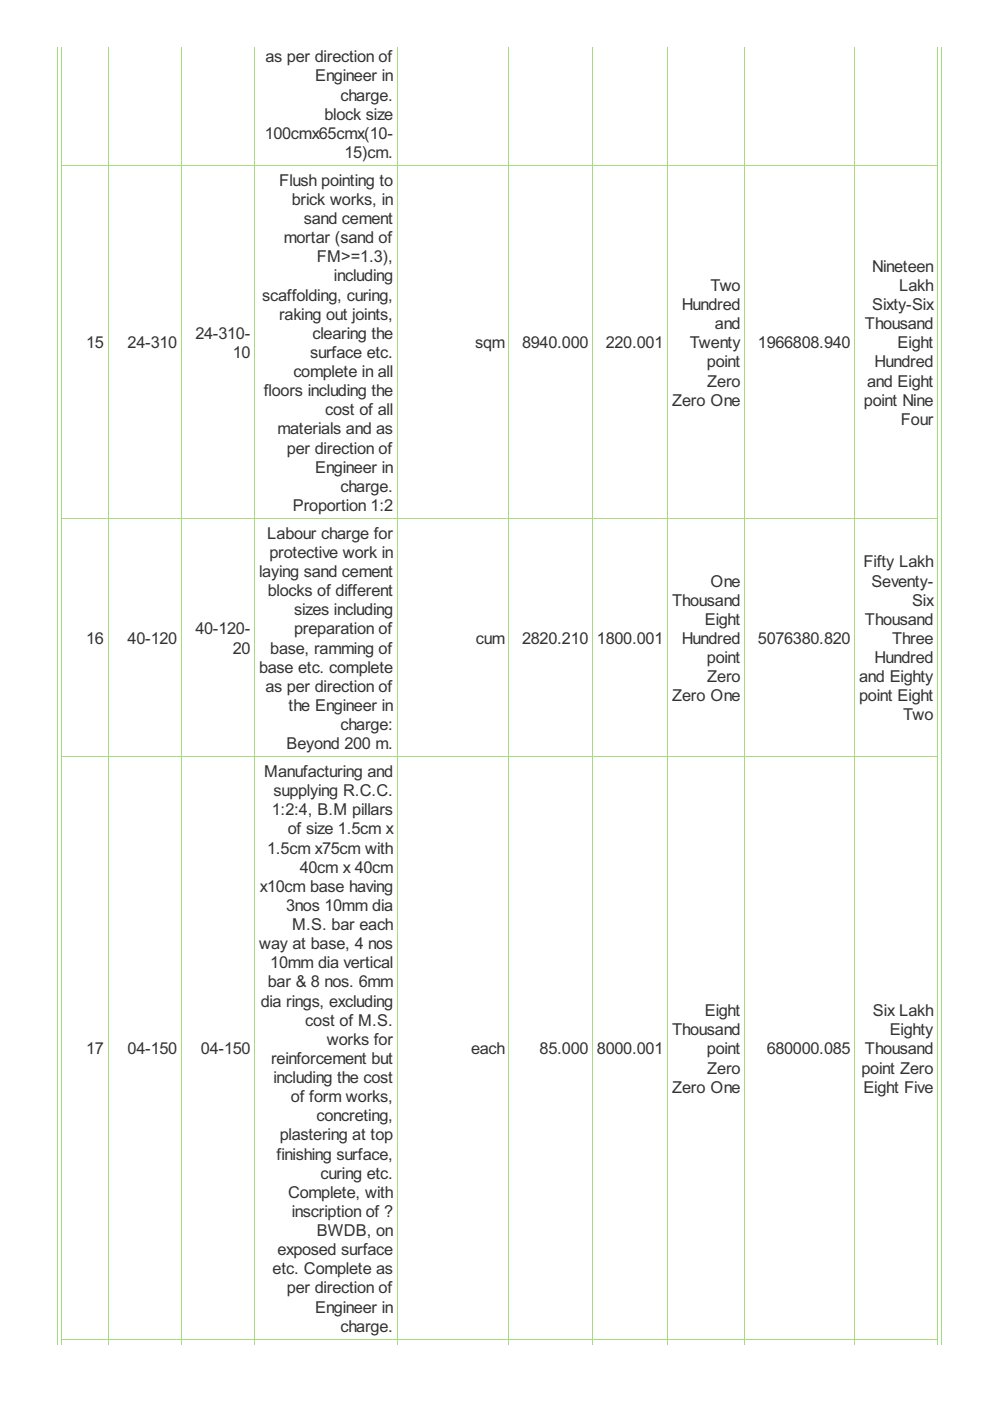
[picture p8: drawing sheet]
<svg xmlns="http://www.w3.org/2000/svg" width="210mm" height="297mm" viewBox="0 0 210 297" stroke-linecap="round" stroke-linejoin="round" font-family="sans-serif">
<defs><g id="words">
<g font-size="3.9" fill="#333">
<text x="56.3" y="13.2">as per direction of</text>
<text x="66.8" y="17.3">Engineer in</text>
<text x="72.2" y="21.3">charge.</text>
<text x="56.1" y="29.4">100cmx65cmx(10-</text>
<text x="68.8" y="25.4">block size</text>
<text x="73" y="33.5">15)cm.</text>
<text x="59.2" y="39.4">Flush pointing to</text>
<text x="61.9" y="43.4">brick works, in</text>
<text x="64.4" y="47.5">sand cement</text>
<text x="60.2" y="51.6">mortar (sand of</text>
<text x="67.2" y="55.6">FM&gt;=1.3),</text>
<text x="70.8" y="59.7">including</text>
<text x="184.9" y="57.6">Nineteen</text>
<text x="55.6" y="63.7">scaffolding, curing,</text>
<text x="144.5" y="65.7">Hundred</text>
<text x="150.6" y="61.7">Two</text>
<text x="184.9" y="65.7">Sixty-Six</text>
<text x="190.7" y="61.7">Lakh</text>
<text x="41.4" y="71.8">24-310-</text>
<text x="59.2" y="67.8">raking out joints,</text>
<text x="66.3" y="71.8">clearing the</text>
<text x="151.6" y="69.8">and</text>
<text x="183.4" y="69.8">Thousand</text>
<text x="18.3" y="73.9">15</text>
<text x="27.1" y="73.9">24-310</text>
<text x="49.4" y="75.9">10</text>
<text x="65.7" y="75.9">surface etc.</text>
<text x="100.7" y="73.9">sqm</text>
<text x="110.7" y="73.9">8940.000</text>
<text x="128.4" y="73.9">220.001</text>
<text x="146.2" y="73.9">Twenty</text>
<text x="149.9" y="77.9">point</text>
<text x="160.7" y="73.9">1966808.940</text>
<text x="185.4" y="77.9">Hundred</text>
<text x="190.3" y="73.9">Eight</text>
<text x="55.9" y="84">floors including the</text>
<text x="62.2" y="79.9">complete in all</text>
<text x="149.9" y="82">Zero</text>
<text x="183.8" y="82">and Eight</text>
<text x="69" y="88">cost of all</text>
<text x="142.5" y="86">Zero One</text>
<text x="183.2" y="86">point Nine</text>
<text x="58.8" y="92.1">materials and as</text>
<text x="191" y="90.1">Four</text>
<text x="60.8" y="96.2">per direction of</text>
<text x="66.8" y="100.2">Engineer in</text>
<text x="72.2" y="104.3">charge.</text>
<text x="62.1" y="108.3">Proportion 1:2</text>
<text x="56.7" y="114.2">Labour charge for</text>
<text x="57.1" y="118.3">protective work in</text>
<text x="54.9" y="122.3">laying sand cement</text>
<text x="150.6" y="124.4">One</text>
<text x="183.1" y="120.3">Fifty Lakh</text>
<text x="184.7" y="124.4">Seventy-</text>
<text x="56.8" y="126.4">blocks of different</text>
<text x="62.4" y="130.5">sizes including</text>
<text x="142.5" y="128.4">Thousand</text>
<text x="193.4" y="128.4">Six</text>
<text x="18.3" y="136.5">16</text>
<text x="27.1" y="136.5">40-120</text>
<text x="41.4" y="134.5">40-120-</text>
<text x="62.4" y="134.5">preparation of</text>
<text x="100.9" y="136.5">cum</text>
<text x="110.7" y="136.5">2820.210</text>
<text x="126.6" y="136.5">1800.001</text>
<text x="144.5" y="136.5">Hundred</text>
<text x="149.4" y="132.5">Eight</text>
<text x="160.7" y="136.5">5076380.820</text>
<text x="183.4" y="132.5">Thousand</text>
<text x="189.1" y="136.5">Three</text>
<text x="49.4" y="138.6">20</text>
<text x="54.9" y="142.6">base etc. complete</text>
<text x="57.3" y="138.6">base, ramming of</text>
<text x="149.9" y="140.6">point</text>
<text x="185.4" y="140.6">Hundred</text>
<text x="56.3" y="146.7">as per direction of</text>
<text x="142.5" y="148.7">Zero One</text>
<text x="149.9" y="144.6">Zero</text>
<text x="182.2" y="144.6">and Eighty</text>
<text x="182.2" y="148.7">point Eight</text>
<text x="61.2" y="150.7">the Engineer in</text>
<text x="72.2" y="154.8">charge:</text>
<text x="191.5" y="152.8">Two</text>
<text x="60.7" y="158.8">Beyond 200 m.</text>
<text x="56" y="164.8">Manufacturing and</text>
<text x="57.6" y="172.9">1:2:4, B.M pillars</text>
<text x="58" y="168.8">supplying R.C.C.</text>
<text x="61" y="176.9">of size 1.5cm x</text>
<text x="56.6" y="181">1.5cm x75cm with</text>
<text x="63.5" y="185">40cm x 40cm</text>
<text x="55.1" y="189.1">x10cm base having</text>
<text x="60.7" y="193.1">3nos 10mm dia</text>
<text x="61.9" y="197.2">M.S. bar each</text>
<text x="54.9" y="201.2">way at base, 4 nos</text>
<text x="56.8" y="209.4">bar &amp; 8 nos. 6mm</text>
<text x="57.3" y="205.3">10mm dia vertical</text>
<text x="55.3" y="213.4">dia rings, excluding</text>
<text x="149.4" y="215.4">Eight</text>
<text x="185.1" y="215.4">Six Lakh</text>
<text x="64.7" y="217.5">cost of M.S.</text>
<text x="69.3" y="221.5">works for</text>
<text x="142.5" y="219.5">Thousand</text>
<text x="188.6" y="219.5">Eighty</text>
<text x="18.3" y="223.6">17</text>
<text x="27.1" y="223.6">04-150</text>
<text x="42.6" y="223.6">04-150</text>
<text x="57.5" y="225.6">reinforcement but</text>
<text x="99.9" y="223.6">each</text>
<text x="114.4" y="223.6">85.000</text>
<text x="126.6" y="223.6">8000.001</text>
<text x="149.9" y="223.6">point</text>
<text x="149.9" y="227.6">Zero</text>
<text x="162.6" y="223.6">680000.085</text>
<text x="182.7" y="227.6">point Zero</text>
<text x="183.4" y="223.6">Thousand</text>
<text x="58" y="229.6">including the cost</text>
<text x="61.7" y="233.7">of form works,</text>
<text x="142.5" y="231.7">Zero One</text>
<text x="183.1" y="231.7">Eight Five</text>
<text x="67.1" y="237.7">concreting,</text>
<text x="58.7" y="245.9">finishing surface,</text>
<text x="59.3" y="241.8">plastering at top</text>
<text x="67.9" y="249.9">curing etc.</text>
<text x="61.1" y="254">Complete, with</text>
<text x="61.9" y="258">inscription of ?</text>
<text x="67.2" y="262.1">BWDB, on</text>
<text x="58.8" y="266.1">exposed surface</text>
<text x="57.8" y="270.2">etc. Complete as</text>
<text x="60.8" y="274.2">per direction of</text>
<text x="66.8" y="278.3">Engineer in</text>
<text x="72.2" y="282.3">charge.</text>
</g>
</g></defs>
<g fill="none" stroke="#a8da7f" stroke-width=".21">
<path d="M13.1 9.9v274.1M22.9 9.9v274.1M38.5 9.9v274.1M54 9.9v274.1M84.2 9.9v274.1M107.9 9.9v274.1M125.6 9.9v274.1M141.5 9.9v274.1M157.9 9.9v274.1M181.2 9.9v274.1M198.8 9.9v274.1M13 35.1h185.9"/>
<path d="M13 109.9h185.9M13 160.4h185.9M13 284h185.9"/>
</g>
<g fill="#a8da7f">
<path d="M13 283.9h.2v1.2h-.2z"/>
<path d="M22.8 283.9h.2v1.2h-.2z"/>
</g>
<path d="M22.8 284h15.7" fill="none" stroke="#a8da7f" stroke-width=".21"/>
<g fill="#a8da7f">
<path d="M22.8 283.9h.2v1.2h-.2z"/>
<path d="M38.4 283.9h.1v1.2h-.1z"/>
</g>
<path d="M38.4 284h15.7" fill="none" stroke="#a8da7f" stroke-width=".21"/>
<g fill="#a8da7f">
<path d="M38.4 283.9h.1v1.2h-.1z"/>
<path d="M53.9 283.9h.2v1.2h-.2z"/>
</g>
<path d="M53.9 284h30.4" fill="none" stroke="#a8da7f" stroke-width=".21"/>
<g fill="#a8da7f">
<path d="M53.9 283.9h.2v1.2h-.2z"/>
<path d="M84.2 283.9h.1v1.2h-.1z"/>
</g>
<path d="M84.2 284h23.8" fill="none" stroke="#a8da7f" stroke-width=".21"/>
<g fill="#a8da7f">
<path d="M84.2 283.9h.1v1.2h-.1z"/>
<path d="M107.8 283.9h.2v1.2h-.2z"/>
</g>
<path d="M107.8 284h17.9" fill="none" stroke="#a8da7f" stroke-width=".21"/>
<g fill="#a8da7f">
<path d="M107.8 283.9h.2v1.2h-.2z"/>
<path d="M125.6 283.9h.1v1.2h-.1z"/>
</g>
<path d="M125.6 284h16" fill="none" stroke="#a8da7f" stroke-width=".21"/>
<g fill="#a8da7f">
<path d="M125.6 283.9h.1v1.2h-.1z"/>
<path d="M141.4 283.9h.2v1.2h-.2z"/>
</g>
<path d="M141.4 284h16.6" fill="none" stroke="#a8da7f" stroke-width=".21"/>
<g fill="#a8da7f">
<path d="M141.4 283.9h.2v1.2h-.2z"/>
<path d="M157.8 283.9h.2v1.2h-.2z"/>
</g>
<path d="M157.8 284h23.5" fill="none" stroke="#a8da7f" stroke-width=".21"/>
<g fill="#a8da7f">
<path d="M157.8 283.9h.2v1.2h-.2z"/>
<path d="M181.1 283.9h.2v1.2h-.2z"/>
</g>
<path d="M181.1 284h17.8" fill="none" stroke="#a8da7f" stroke-width=".21"/>
<g fill="#a8da7f">
<path d="M181.1 283.9h.2v1.2h-.2z"/>
<path d="M198.7 283.9h.2v1.2h-.2z"/>
</g>
<path d="M12.1 9.9v275.2M199.6 9.9v275.2" fill="none" stroke="#a8da7f" stroke-width=".21"/>
<use href="#words"/>
</svg>
